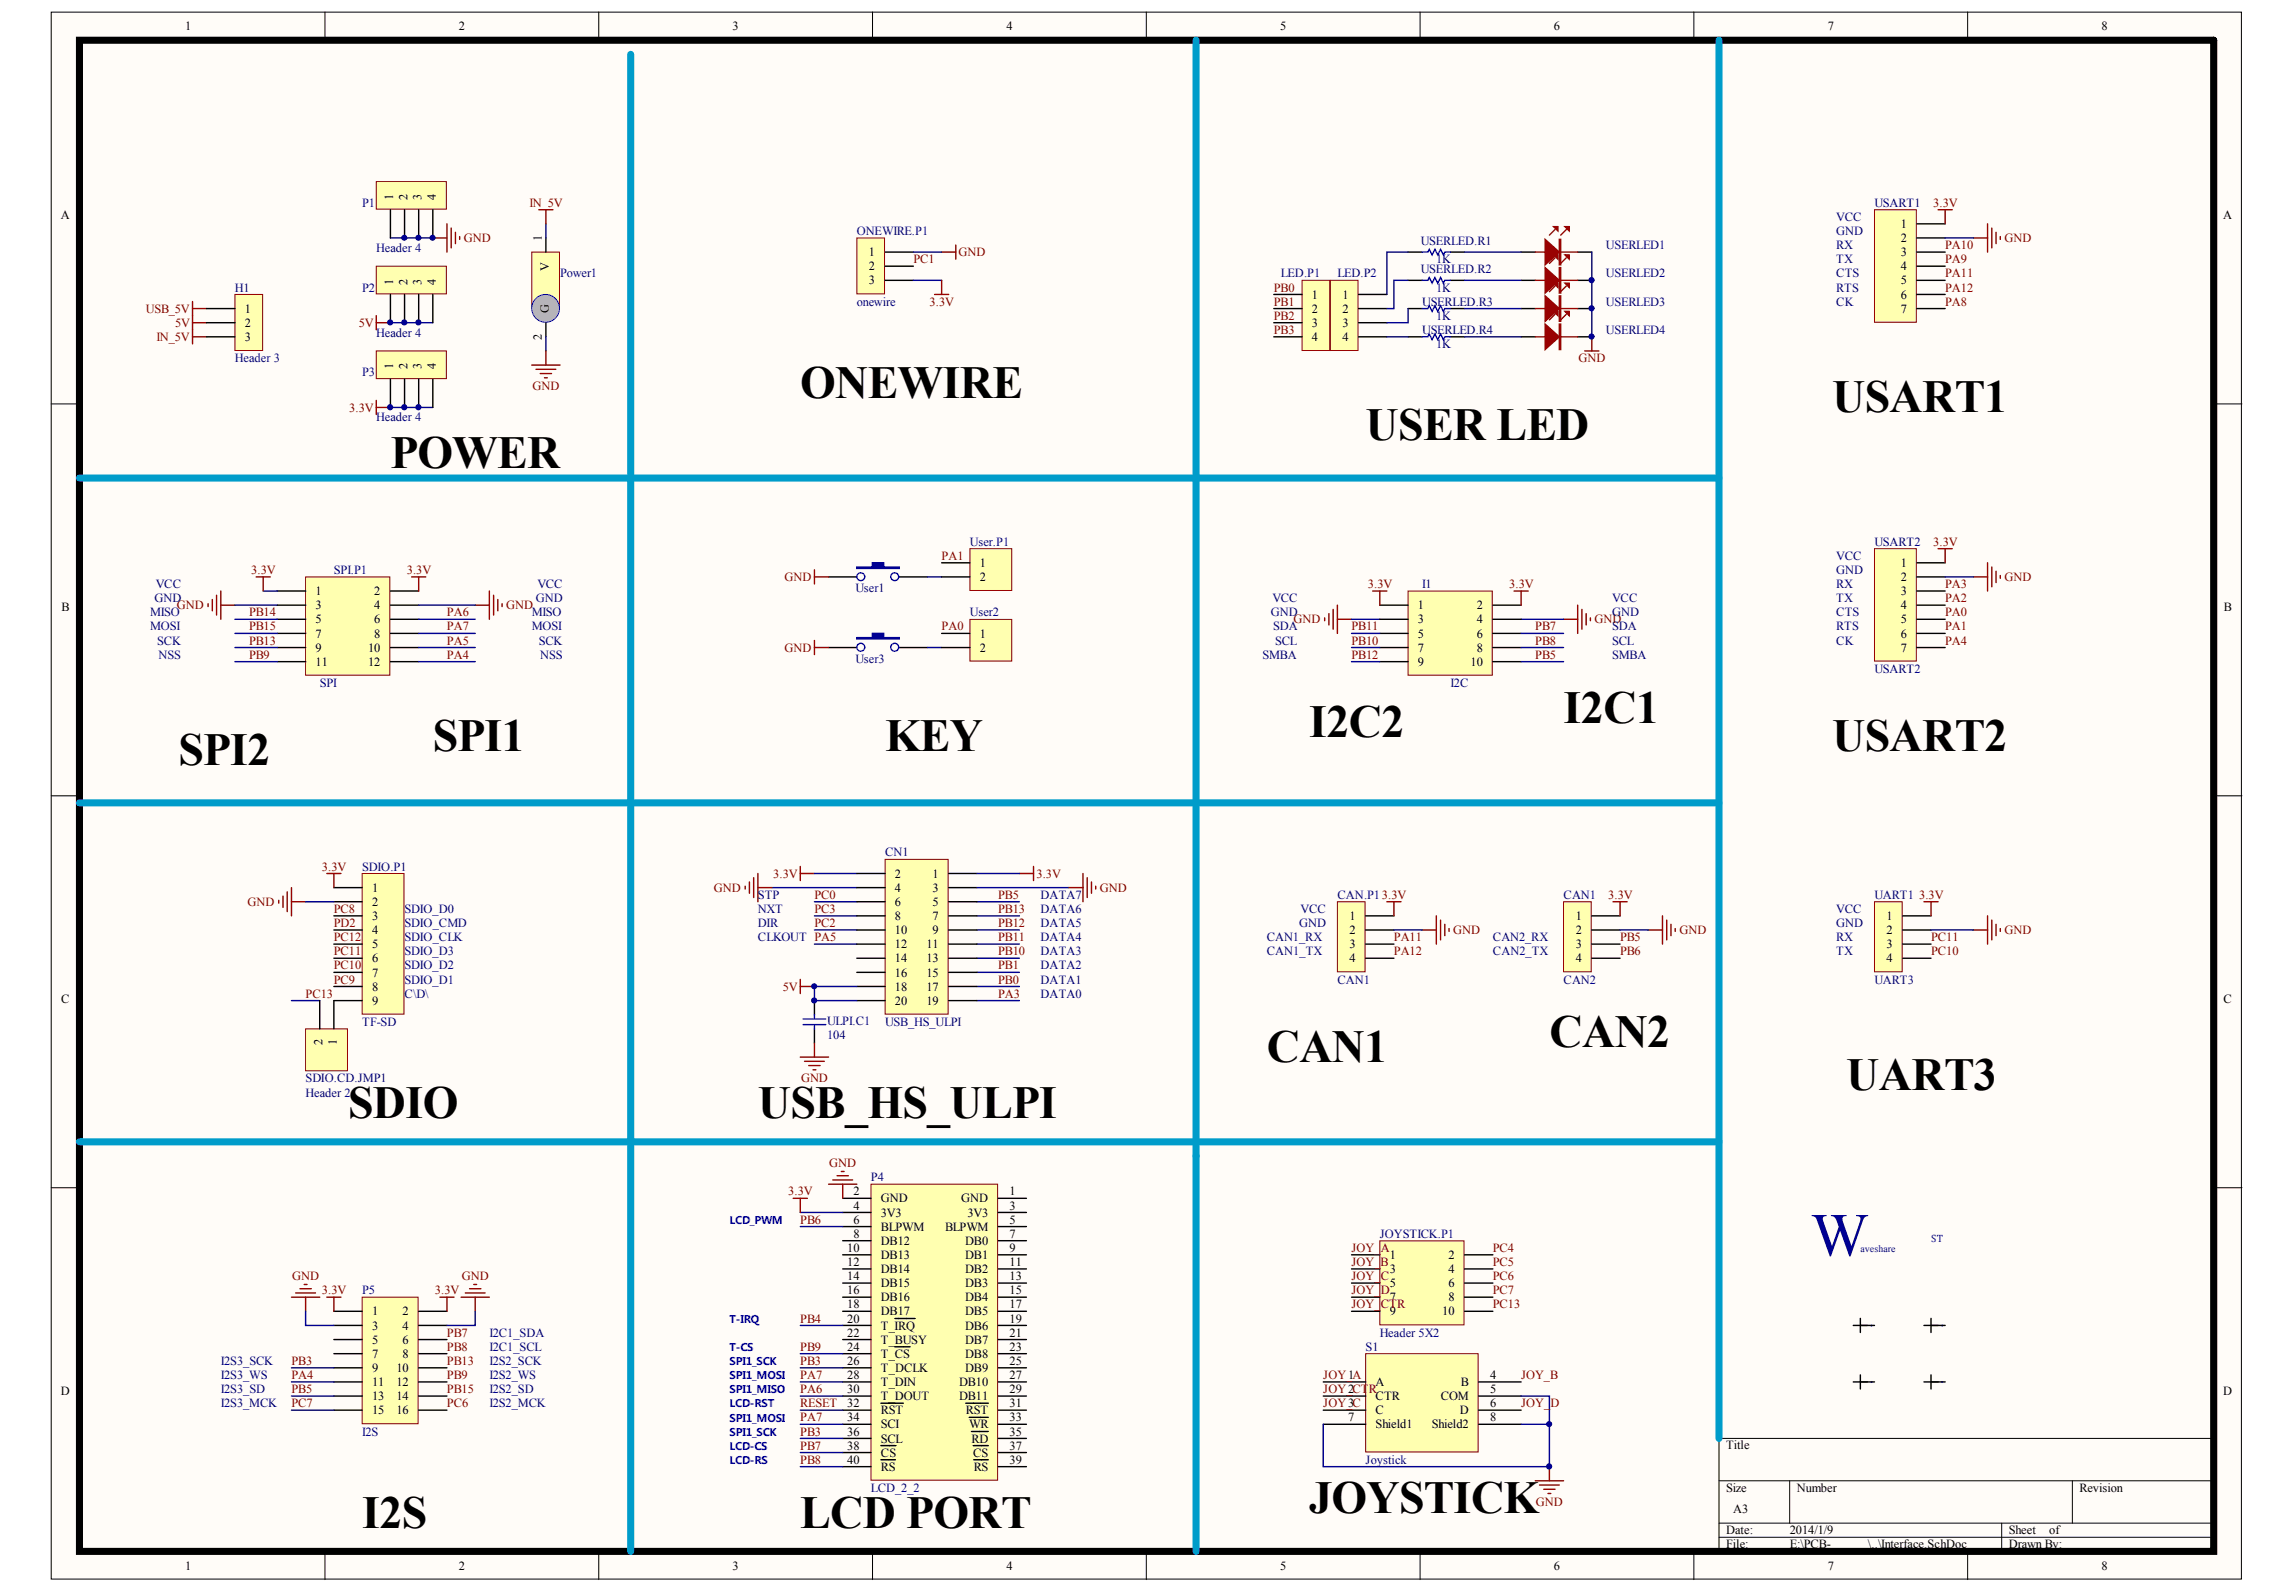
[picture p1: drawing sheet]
<svg xmlns="http://www.w3.org/2000/svg" width="288mm" height="200mm" viewBox="0 0 288 200" stroke-linecap="round" stroke-linejoin="round" font-family="sans-serif">
<defs><g id="words">
<text font-size="7.7" fill="#000080" x="227" y="157.4">W</text>
<g font-size="5.8">
<text x="100.3" y="49.9">ONEWIRE</text>
<text x="229.7" y="51.7">USART1</text>
<text x="48.9" y="58.7">POWER</text>
<text x="171.2" y="55.2">USER LED</text>
<text x="22.4" y="95.9">SPI2</text>
<text x="54.3" y="94.2">SPI1</text>
<text x="111" y="94.2">KEY</text>
<text x="164.1" y="92.4">I2C2</text>
<text x="196" y="90.6">I2C1</text>
<text x="229.7" y="94.2">USART2</text>
<text x="194.3" y="131.4">CAN2</text>
<text x="158.8" y="133.1">CAN1</text>
<text x="231.5" y="136.7">UART3</text>
<text x="43.6" y="140.2">SDIO</text>
<text x="95" y="140.2">USB_HS_ULPI</text>
<text x="45.4" y="191.6">I2S</text>
<text x="100.3" y="191.6">LCD PORT</text>
<text x="164.1" y="189.8">JOYSTICK</text>
</g>
<g font-size="1.6">
<text x="23.2" y="3.8">1</text>
<text x="57.5" y="3.8">2</text>
<text x="91.9" y="3.8">3</text>
<text x="126.2" y="3.8">4</text>
<text x="160.5" y="3.8">5</text>
<text x="194.8" y="3.8">6</text>
<text x="229.2" y="3.8">7</text>
<text x="263.5" y="3.8">8</text>
<text x="7.6" y="27.5">A</text>
<text x="238.3" y="28.6">1</text>
<text x="278.8" y="27.5">A</text>
<text x="109" y="32.1">1</text>
<text x="109" y="33.9">2</text>
<text x="109" y="35.7">3</text>
<text x="238.3" y="30.4">2</text>
<text x="238.3" y="32.1">3</text>
<text x="238.3" y="33.9">4</text>
<text x="238.3" y="35.7">5</text>
<text x="30.7" y="39.2">1</text>
<text x="30.7" y="41">2</text>
<text x="164.5" y="37.4">1</text>
<text x="164.5" y="39.2">2</text>
<text x="164.5" y="41">3</text>
<text x="168.3" y="37.4">1</text>
<text x="168.3" y="39.2">2</text>
<text x="168.3" y="41">3</text>
<text x="238.3" y="37.4">6</text>
<text x="238.3" y="39.2">7</text>
<text x="30.7" y="42.8">3</text>
<text x="164.5" y="42.8">4</text>
<text x="168.3" y="42.8">4</text>
<text x="122.8" y="71.1">1</text>
<text x="238.3" y="71.1">1</text>
<text x="7.7" y="76.6">B</text>
<text x="39.6" y="74.6">1</text>
<text x="39.6" y="76.4">3</text>
<text x="46.9" y="74.6">2</text>
<text x="46.9" y="76.4">4</text>
<text x="122.8" y="72.9">2</text>
<text x="177.8" y="76.4">1</text>
<text x="185.2" y="76.4">2</text>
<text x="238.3" y="72.9">2</text>
<text x="238.3" y="74.6">3</text>
<text x="238.3" y="76.4">4</text>
<text x="278.8" y="76.6">B</text>
<text x="39.6" y="78.2">5</text>
<text x="39.6" y="80">7</text>
<text x="39.6" y="81.7">9</text>
<text x="39.6" y="83.5">11</text>
<text x="46.1" y="81.7">10</text>
<text x="46.1" y="83.5">12</text>
<text x="46.9" y="78.2">6</text>
<text x="46.9" y="80">8</text>
<text x="122.8" y="80">1</text>
<text x="122.8" y="81.7">2</text>
<text x="177.8" y="78.2">3</text>
<text x="177.8" y="80">5</text>
<text x="177.8" y="81.7">7</text>
<text x="177.8" y="83.5">9</text>
<text x="184.4" y="83.5">10</text>
<text x="185.2" y="78.2">4</text>
<text x="185.2" y="80">6</text>
<text x="185.2" y="81.7">8</text>
<text x="238.3" y="78.2">5</text>
<text x="238.3" y="80">6</text>
<text x="238.3" y="81.7">7</text>
<text x="46.6" y="111.8">1</text>
<text x="46.6" y="113.6">2</text>
<text x="112.2" y="110.1">2</text>
<text x="112.2" y="111.8">4</text>
<text x="112.2" y="113.6">6</text>
<text x="116.9" y="110.1">1</text>
<text x="116.9" y="111.8">3</text>
<text x="116.9" y="113.6">5</text>
<text x="46.6" y="115.4">3</text>
<text x="46.6" y="117.1">4</text>
<text x="46.6" y="118.9">5</text>
<text x="112.2" y="115.4">8</text>
<text x="112.2" y="117.1">10</text>
<text x="112.2" y="118.9">12</text>
<text x="116.1" y="118.9">11</text>
<text x="116.9" y="115.4">7</text>
<text x="116.9" y="117.1">9</text>
<text x="169.2" y="115.4">1</text>
<text x="169.2" y="117.1">2</text>
<text x="169.2" y="118.9">3</text>
<text x="197.6" y="115.4">1</text>
<text x="197.6" y="117.1">2</text>
<text x="197.6" y="118.9">3</text>
<text x="236.5" y="115.4">1</text>
<text x="236.5" y="117.1">2</text>
<text x="236.5" y="118.9">3</text>
<text x="7.7" y="125.8">C</text>
<text x="46.6" y="120.7">6</text>
<text x="46.6" y="122.5">7</text>
<text x="46.6" y="124.2">8</text>
<text x="112.2" y="120.7">14</text>
<text x="112.2" y="122.5">16</text>
<text x="112.2" y="124.2">18</text>
<text x="116.1" y="120.7">13</text>
<text x="116.1" y="122.5">15</text>
<text x="116.1" y="124.2">17</text>
<text x="169.2" y="120.7">4</text>
<text x="197.6" y="120.7">4</text>
<text x="236.5" y="120.7">4</text>
<text x="278.8" y="125.8">C</text>
<text x="46.6" y="126">9</text>
<text x="112.2" y="126">20</text>
<text x="116.1" y="126">19</text>
<text x="107" y="149.9">2</text>
<text x="126.6" y="149.9">1</text>
<text x="107" y="151.7">4</text>
<text x="107" y="153.5">6</text>
<text x="107" y="155.2">8</text>
<text x="110.4" y="150.8">GND</text>
<text x="110.4" y="152.6">3V3</text>
<text x="110.4" y="154.3">BLPWM</text>
<text x="118.5" y="154.3">BLPWM</text>
<text x="120.5" y="150.8">GND</text>
<text x="121.3" y="152.6">3V3</text>
<text x="126.6" y="151.7">3</text>
<text x="126.6" y="153.5">5</text>
<text x="126.6" y="155.2">7</text>
<text x="106.2" y="157">10</text>
<text x="106.2" y="158.8">12</text>
<text x="106.2" y="160.5">14</text>
<text x="110.4" y="156.1">DB12</text>
<text x="110.4" y="157.9">DB13</text>
<text x="110.4" y="159.7">DB14</text>
<text x="110.4" y="161.4">DB15</text>
<text x="121" y="156.1">DB0</text>
<text x="121" y="157.9">DB1</text>
<text x="121" y="159.7">DB2</text>
<text x="121" y="161.4">DB3</text>
<text x="126.6" y="157">9</text>
<text x="126.6" y="158.8">11</text>
<text x="126.6" y="160.5">13</text>
<text x="174.2" y="157.9">1</text>
<text x="174.2" y="159.7">3</text>
<text x="174.2" y="161.4">5</text>
<text x="181.6" y="157.9">2</text>
<text x="181.6" y="159.7">4</text>
<text x="181.6" y="161.4">6</text>
<text x="46.6" y="165">1</text>
<text x="46.6" y="166.7">3</text>
<text x="50.5" y="165">2</text>
<text x="50.5" y="166.7">4</text>
<text x="106.2" y="162.3">16</text>
<text x="106.2" y="164.1">18</text>
<text x="106.2" y="165.9">20</text>
<text x="106.2" y="167.6">22</text>
<text x="110.4" y="163.2">DB16</text>
<text x="110.4" y="165">DB17</text>
<text x="110.4" y="166.7">T_IRQ</text>
<text x="121" y="163.2">DB4</text>
<text x="121" y="165">DB5</text>
<text x="121" y="166.7">DB6</text>
<text x="126.6" y="162.3">15</text>
<text x="126.6" y="164.1">17</text>
<text x="126.6" y="165.9">19</text>
<text x="126.6" y="167.6">21</text>
<text x="174.2" y="163.2">7</text>
<text x="174.2" y="165">9</text>
<text x="180.8" y="165">10</text>
<text x="181.6" y="163.2">8</text>
<text x="46.6" y="168.5">5</text>
<text x="46.6" y="170.3">7</text>
<text x="46.6" y="172.1">9</text>
<text x="46.6" y="173.8">11</text>
<text x="49.7" y="172.1">10</text>
<text x="49.7" y="173.8">12</text>
<text x="50.5" y="168.5">6</text>
<text x="50.5" y="170.3">8</text>
<text x="106.2" y="169.4">24</text>
<text x="106.2" y="171.2">26</text>
<text x="106.2" y="172.9">28</text>
<text x="110.4" y="168.5">T_BUSY</text>
<text x="110.4" y="170.3">T_CS</text>
<text x="110.4" y="172.1">T_DCLK</text>
<text x="110.4" y="173.8">T_DIN</text>
<text x="120.2" y="173.8">DB10</text>
<text x="121" y="168.5">DB7</text>
<text x="121" y="170.3">DB8</text>
<text x="121" y="172.1">DB9</text>
<text x="126.6" y="169.4">23</text>
<text x="126.6" y="171.2">25</text>
<text x="126.6" y="172.9">27</text>
<text x="169" y="172.9">1</text>
<text x="172.5" y="173.8">A</text>
<text x="183.2" y="173.8">B</text>
<text x="186.8" y="172.9">4</text>
<text x="7.6" y="174.9">D</text>
<text x="46.6" y="175.6">13</text>
<text x="46.6" y="177.4">15</text>
<text x="49.7" y="175.6">14</text>
<text x="49.7" y="177.4">16</text>
<text x="106.2" y="174.7">30</text>
<text x="106.2" y="176.5">32</text>
<text x="106.2" y="178.3">34</text>
<text x="110.4" y="175.6">T_DOUT</text>
<text x="110.4" y="177.4">RST</text>
<text x="110.4" y="179.1">SCI</text>
<text x="120.2" y="175.6">DB11</text>
<text x="121.1" y="177.4">RST</text>
<text x="121.5" y="179.1">WR</text>
<text x="126.6" y="174.7">29</text>
<text x="126.6" y="176.5">31</text>
<text x="126.6" y="178.3">33</text>
<text x="169" y="174.7">2</text>
<text x="169" y="176.5">3</text>
<text x="169" y="178.3">7</text>
<text x="172.5" y="175.6">CTR</text>
<text x="172.5" y="177.4">C</text>
<text x="172.5" y="179.1">Shield1</text>
<text x="179.5" y="179.1">Shield2</text>
<text x="180.6" y="175.6">COM</text>
<text x="183" y="177.4">D</text>
<text x="186.8" y="174.7">5</text>
<text x="186.8" y="176.5">6</text>
<text x="186.8" y="178.3">8</text>
<text x="278.8" y="174.9">D</text>
<text x="106.2" y="180">36</text>
<text x="106.2" y="181.8">38</text>
<text x="106.2" y="183.6">40</text>
<text x="110.4" y="180.9">SCL</text>
<text x="110.4" y="182.7">CS</text>
<text x="110.4" y="184.5">RS</text>
<text x="121.8" y="180.9">RD</text>
<text x="122" y="182.7">CS</text>
<text x="122.1" y="184.5">RS</text>
<text x="126.6" y="180">35</text>
<text x="126.6" y="181.8">37</text>
<text x="126.6" y="183.6">39</text>
<text x="216.4" y="181.8">Title</text>
<text x="216.4" y="187.1">Size</text>
<text x="217.3" y="189.7">A3</text>
<text x="225.3" y="187.1">Number</text>
<text x="260.7" y="187.1">Revision</text>
<text x="23.2" y="196.8">1</text>
<text x="57.5" y="196.8">2</text>
<text x="91.9" y="196.8">3</text>
<text x="126.2" y="196.8">4</text>
<text x="160.5" y="196.8">5</text>
<text x="194.8" y="196.8">6</text>
<text x="216.4" y="192.4">Date:</text>
<text x="216.4" y="194.2">File:</text>
<text x="224.4" y="192.4">2014/1/9</text>
<text x="224.4" y="194.2">E:\PCB-</text>
<text x="229.2" y="196.8">7</text>
<text x="234.2" y="194.2">\..\Interface.SchDoc</text>
<text x="251.9" y="192.4">Sheet</text>
<text x="251.9" y="194.2">Drawn By:</text>
<text x="256.9" y="192.4">of</text>
<text x="263.5" y="196.8">8</text>
</g>
<g font-size="1.6" fill="#000080">
<text x="45.4" y="25.9">P1</text>
<text x="107.4" y="29.5">ONEWIRE.P1</text>
<text x="230.2" y="27.7">VCC</text>
<text x="230.2" y="29.5">GND</text>
<text x="235" y="25.9">USART1</text>
<text x="47.2" y="31.6">Header 4</text>
<text x="70.2" y="34.8">Power1</text>
<text x="160.6" y="34.8">LED.P1</text>
<text x="167.7" y="34.8">LED.P2</text>
<text x="178.1" y="34.3">USERLED.R2</text>
<text x="178.1" y="30.7">USERLED.R1</text>
<text x="180.1" y="33">1K</text>
<text x="201.3" y="34.8">USERLED2</text>
<text x="201.3" y="31.2">USERLED1</text>
<text x="230.2" y="31.2">RX</text>
<text x="230.2" y="33">TX</text>
<text x="230.2" y="34.8">CTS</text>
<text x="29.5" y="36.6">H1</text>
<text x="45.4" y="36.6">P2</text>
<text x="107.4" y="38.3">onewire</text>
<text x="178.3" y="41.9">USERLED.R4</text>
<text x="178.3" y="38.3">USERLED.R3</text>
<text x="180.1" y="40.1">1K</text>
<text x="180.1" y="36.6">1K</text>
<text x="201.3" y="38.3">USERLED3</text>
<text x="201.3" y="41.9">USERLED4</text>
<text x="230.2" y="36.6">RTS</text>
<text x="230.2" y="38.3">CK</text>
<text x="29.5" y="45.4">Header 3</text>
<text x="45.4" y="47.2">P3</text>
<text x="47.2" y="42.2">Header 4</text>
<text x="180.1" y="43.6">1K</text>
<text x="47.2" y="52.9">Header 4</text>
<text x="41.9" y="72">SPI.P1</text>
<text x="121.6" y="68.4">User.P1</text>
<text x="230.2" y="70.2">VCC</text>
<text x="230.2" y="72">GND</text>
<text x="235" y="68.4">USART2</text>
<text x="18.8" y="77.3">MISO</text>
<text x="19.4" y="75.5">GND</text>
<text x="19.5" y="73.8">VCC</text>
<text x="66.7" y="77.3">MISO</text>
<text x="67.2" y="75.5">GND</text>
<text x="67.4" y="73.8">VCC</text>
<text x="107.3" y="74.3">User1</text>
<text x="121.6" y="77.3">User2</text>
<text x="159.4" y="77.3">GND</text>
<text x="159.5" y="75.5">VCC</text>
<text x="178.3" y="73.8">I1</text>
<text x="202.1" y="75.5">VCC</text>
<text x="202.1" y="77.3">GND</text>
<text x="230.2" y="73.8">RX</text>
<text x="230.2" y="75.5">TX</text>
<text x="230.2" y="77.3">CTS</text>
<text x="18.8" y="79.1">MOSI</text>
<text x="19.7" y="80.8">SCK</text>
<text x="19.9" y="82.6">NSS</text>
<text x="66.7" y="79.1">MOSI</text>
<text x="67.6" y="80.8">SCK</text>
<text x="67.7" y="82.6">NSS</text>
<text x="107.3" y="83.1">User3</text>
<text x="158.3" y="82.6">SMBA</text>
<text x="159.6" y="79.1">SDA</text>
<text x="159.9" y="80.8">SCL</text>
<text x="202.1" y="79.1">SDA</text>
<text x="202.1" y="80.8">SCL</text>
<text x="202.1" y="82.6">SMBA</text>
<text x="230.2" y="79.1">RTS</text>
<text x="230.2" y="80.8">CK</text>
<text x="40.1" y="86.2">SPI</text>
<text x="181.9" y="86.2">I2C</text>
<text x="235" y="84.4">USART2</text>
<text x="111" y="107.4">CN1</text>
<text x="45.4" y="109.2">SDIO.P1</text>
<text x="95" y="112.7">STP</text>
<text x="130.5" y="112.7">DATA7</text>
<text x="167.7" y="112.7">CAN.P13.3V</text>
<text x="196" y="112.7">CAN1</text>
<text x="235" y="112.7">UART1</text>
<text x="50.7" y="114.5">SDIO_D0</text>
<text x="50.7" y="118">SDIO_CLK</text>
<text x="50.7" y="116.3">SDIO_CMD</text>
<text x="50.7" y="119.8">SDIO_D3</text>
<text x="95" y="118">CLKOUT PA5</text>
<text x="95" y="116.3">DIR</text>
<text x="95" y="114.5">NXT</text>
<text x="130.5" y="114.5">DATA6</text>
<text x="130.5" y="116.3">DATA5</text>
<text x="130.5" y="118">DATA4</text>
<text x="130.5" y="119.8">DATA3</text>
<text x="158.8" y="119.8">CAN1_TX</text>
<text x="158.8" y="118">CAN1_RX</text>
<text x="162.9" y="116.3">GND</text>
<text x="163.1" y="114.5">VCC</text>
<text x="187.2" y="119.8">CAN2_TX</text>
<text x="187.2" y="118">CAN2_RX</text>
<text x="230.2" y="114.5">VCC</text>
<text x="230.2" y="116.3">GND</text>
<text x="230.2" y="118">RX</text>
<text x="230.2" y="119.8">TX</text>
<text x="50.7" y="125.1">C\D\</text>
<text x="50.7" y="123.3">SDIO_D1</text>
<text x="50.7" y="121.6">SDIO_D2</text>
<text x="130.5" y="121.6">DATA2</text>
<text x="130.5" y="123.3">DATA1</text>
<text x="130.5" y="125.1">DATA0</text>
<text x="167.7" y="123.3">CAN1</text>
<text x="196" y="123.3">CAN2</text>
<text x="235" y="123.3">UART3</text>
<text x="45.4" y="128.7">TF-SD</text>
<text x="103.7" y="130.3">104</text>
<text x="103.7" y="128.5">ULPI.C1</text>
<text x="111" y="128.7">USB_HS_ULPI</text>
<text x="38.3" y="135.7">SDIO.CD.JMP1</text>
<text x="38.3" y="137.5">Header 2</text>
<text x="109.2" y="148.1">P4</text>
<text x="173" y="155.2">JOYSTICK.P1</text>
<text x="45.4" y="162.3">P5</text>
<text x="61.4" y="167.6">I2C1_SDA</text>
<text x="173" y="167.6">Header 5X2</text>
<text x="27.7" y="171.2">I2S3_SCK</text>
<text x="27.7" y="172.9">I2S3_WS</text>
<text x="61.4" y="169.4">I2C1_SCL</text>
<text x="61.4" y="172.9">I2S2_WS</text>
<text x="61.4" y="171.2">I2S2_SCK</text>
<text x="171.2" y="169.4">S1</text>
<text x="27.7" y="176.5">I2S3_MCK</text>
<text x="27.7" y="174.7">I2S3_SD</text>
<text x="61.4" y="176.5">I2S2_MCK</text>
<text x="61.4" y="174.7">I2S2_SD</text>
<text x="45.4" y="180">I2S</text>
<text x="171.2" y="183.6">Joystick</text>
<text x="109.2" y="187.1">LCD_2_2</text>
</g>
<g font-size="1.6" fill="#800000">
<text x="66.4" y="25.9">IN_5V</text>
<text x="242.4" y="25.9">3.3V</text>
<text x="58.2" y="30.4">GND</text>
<text x="114.5" y="33">PC1</text>
<text x="120.2" y="32.1">GND</text>
<text x="243.9" y="33">PA9</text>
<text x="243.9" y="31.2">PA10</text>
<text x="243.9" y="34.8">PA11</text>
<text x="251.3" y="30.4">GND</text>
<text x="18.3" y="39.2">USB_5V</text>
<text x="22" y="41">5V</text>
<text x="45" y="41">5V</text>
<text x="116.6" y="38.3">3.3V</text>
<text x="159.7" y="36.6">PB0</text>
<text x="159.7" y="38.3">PB1</text>
<text x="159.7" y="40.1">PB2</text>
<text x="159.7" y="41.9">PB3</text>
<text x="243.9" y="38.3">PA8</text>
<text x="243.9" y="36.6">PA12</text>
<text x="19.6" y="42.8">IN_5V</text>
<text x="197.9" y="45.4">GND</text>
<text x="43.8" y="51.6">3.3V</text>
<text x="66.8" y="48.9">GND</text>
<text x="31.5" y="72">3.3V</text>
<text x="51" y="72">3.3V</text>
<text x="118.1" y="70.2">PA1</text>
<text x="242.4" y="68.4">3.3V</text>
<text x="22.2" y="76.4">GND</text>
<text x="31.2" y="77.3">PB14</text>
<text x="56" y="77.3">PA6</text>
<text x="63.5" y="76.4">GND</text>
<text x="98.4" y="72.9">GND</text>
<text x="171.5" y="73.8">3.3V</text>
<text x="189.2" y="73.8">3.3V</text>
<text x="243.9" y="73.8">PA3</text>
<text x="243.9" y="75.5">PA2</text>
<text x="243.9" y="77.3">PA0</text>
<text x="251.3" y="72.9">GND</text>
<text x="31.2" y="82.6">PB9</text>
<text x="31.2" y="79.1">PB15</text>
<text x="31.2" y="80.8">PB13</text>
<text x="56" y="80.8">PA5</text>
<text x="56" y="79.1">PA7</text>
<text x="56" y="82.6">PA4</text>
<text x="98.4" y="81.7">GND</text>
<text x="118.1" y="79.1">PA0</text>
<text x="162.2" y="78.2">GND</text>
<text x="169.5" y="79.1">PB11</text>
<text x="169.5" y="80.8">PB10</text>
<text x="169.5" y="82.6">PB12</text>
<text x="192.5" y="82.6">PB5</text>
<text x="192.5" y="80.8">PB8</text>
<text x="192.5" y="79.1">PB7</text>
<text x="199.9" y="78.2">GND</text>
<text x="243.9" y="80.8">PA4</text>
<text x="243.9" y="79.1">PA1</text>
<text x="31" y="113.6">GND</text>
<text x="40.4" y="109.2">3.3V</text>
<text x="89.5" y="111.8">GND</text>
<text x="97" y="110.1">3.3V</text>
<text x="102.1" y="112.7">PC0</text>
<text x="125.1" y="112.7">PB5</text>
<text x="129.9" y="110.1">3.3V</text>
<text x="137.9" y="111.8">GND</text>
<text x="201.6" y="112.7">3.3V</text>
<text x="240.6" y="112.7">3.3V</text>
<text x="41.9" y="114.5">PC8</text>
<text x="41.9" y="119.8">PC11</text>
<text x="41.9" y="118">PC12</text>
<text x="41.9" y="116.3">PD2</text>
<text x="102.1" y="114.5">PC3</text>
<text x="102.1" y="116.3">PC2</text>
<text x="125.1" y="114.5">PB13</text>
<text x="125.1" y="116.3">PB12</text>
<text x="125.1" y="118">PB11</text>
<text x="125.1" y="119.8">PB10</text>
<text x="174.8" y="118">PA11</text>
<text x="174.8" y="119.8">PA12</text>
<text x="182.2" y="117.1">GND</text>
<text x="203.1" y="118">PB5</text>
<text x="203.1" y="119.8">PB6</text>
<text x="210.6" y="117.1">GND</text>
<text x="242.1" y="118">PC11</text>
<text x="242.1" y="119.8">PC10</text>
<text x="251.3" y="117.1">GND</text>
<text x="38.3" y="125.1">PC13</text>
<text x="41.9" y="123.3">PC9</text>
<text x="41.9" y="121.6">PC10</text>
<text x="98.2" y="124.2">5V</text>
<text x="125.1" y="121.6">PB1</text>
<text x="125.1" y="123.3">PB0</text>
<text x="125.1" y="125.1">PA3</text>
<text x="100.4" y="135.7">GND</text>
<text x="98.8" y="149.9">3.3V</text>
<text x="104" y="146.4">GND</text>
<text x="100.3" y="153.5">PB6</text>
<text x="36.6" y="160.5">GND</text>
<text x="57.9" y="160.5">GND</text>
<text x="169.5" y="157">JOY_A</text>
<text x="169.5" y="158.8">JOY_B</text>
<text x="169.5" y="160.5">JOY_C</text>
<text x="187.2" y="157">PC4</text>
<text x="187.2" y="158.8">PC5</text>
<text x="187.2" y="160.5">PC6</text>
<text x="40.4" y="162.3">3.3V</text>
<text x="54.5" y="162.3">3.3V</text>
<text x="56" y="167.6">PB7</text>
<text x="100.3" y="165.9">PB4</text>
<text x="169.5" y="162.3">JOY_D</text>
<text x="169.5" y="164.1">JOY_CTR</text>
<text x="187.2" y="162.3">PC7</text>
<text x="187.2" y="164.1">PC13</text>
<text x="36.5" y="171.2">PB3</text>
<text x="36.5" y="172.9">PA4</text>
<text x="56" y="169.4">PB8</text>
<text x="56" y="171.2">PB13</text>
<text x="56" y="172.9">PB9</text>
<text x="100.3" y="171.2">PB3</text>
<text x="100.3" y="172.9">PA7</text>
<text x="100.3" y="169.4">PB9</text>
<text x="165.9" y="172.9">JOY_A</text>
<text x="190.7" y="172.9">JOY_B</text>
<text x="36.5" y="176.5">PC7</text>
<text x="36.5" y="174.7">PB5</text>
<text x="56" y="176.5">PC6</text>
<text x="56" y="174.7">PB15</text>
<text x="100.3" y="174.7">PA6</text>
<text x="100.3" y="178.3">PA7</text>
<text x="100.3" y="176.5">RESET</text>
<text x="165.9" y="176.5">JOY_C</text>
<text x="165.9" y="174.7">JOY_CT</text>
<text x="171.6" y="174.7">R</text>
<text x="190.7" y="176.5">JOY_D</text>
<text x="100.3" y="181.8">PB7</text>
<text x="100.3" y="183.6">PB8</text>
<text x="100.3" y="180">PB3</text>
<text x="192.6" y="188.9">GND</text>
</g>
<g font-size="1.5">
<text x="49.3" y="25.1" transform="rotate(-90 49.3 25.1)">1</text>
<text x="51.1" y="25.1" transform="rotate(-90 51.1 25.1)">2</text>
<text x="52.9" y="25.1" transform="rotate(-90 52.9 25.1)">3</text>
<text x="54.6" y="25.1" transform="rotate(-90 54.6 25.1)">4</text>
<text x="49.3" y="35.7" transform="rotate(-90 49.3 35.7)">1</text>
<text x="51.1" y="35.7" transform="rotate(-90 51.1 35.7)">2</text>
<text x="52.9" y="35.7" transform="rotate(-90 52.9 35.7)">3</text>
<text x="54.6" y="35.7" transform="rotate(-90 54.6 35.7)">4</text>
<text x="67.9" y="30.2" transform="rotate(-90 67.9 30.2)">1</text>
<text x="68.8" y="34" transform="rotate(-90 68.8 34)">V</text>
<text x="68.8" y="39.2" transform="rotate(-90 68.8 39.2)">G</text>
<text x="49.3" y="46.3" transform="rotate(-90 49.3 46.3)">1</text>
<text x="51.1" y="46.3" transform="rotate(-90 51.1 46.3)">2</text>
<text x="52.9" y="46.3" transform="rotate(-90 52.9 46.3)">3</text>
<text x="54.6" y="46.3" transform="rotate(-90 54.6 46.3)">4</text>
<text x="67.9" y="42.7" transform="rotate(-90 67.9 42.7)">2</text>
<text x="40.5" y="131" transform="rotate(-90 40.5 131)">2</text>
<text x="42.2" y="131" transform="rotate(-90 42.2 131)">1</text>
</g>
<g font-size="1.3" fill="#00f">
<text x="91.5" y="153.5">LCD_PWM</text>
<text x="91.5" y="165.9">T-IRQ</text>
<text x="91.5" y="171.2">SPI1_SCK</text>
<text x="91.5" y="173">SPI1_MOSI</text>
<text x="91.5" y="169.4">T-CS</text>
<text x="91.5" y="174.7">SPI1_MISO</text>
<text x="91.5" y="178.3">SPI1_MOSI</text>
<text x="91.5" y="176.5">LCD-RST</text>
<text x="91.5" y="181.8">LCD-CS</text>
<text x="91.5" y="183.6">LCD-RS</text>
<text x="91.5" y="180">SPI1_SCK</text>
</g>
<text font-size="1.3" fill="#000080" x="242.1" y="155.8">ST</text>
<text font-size="1.2" fill="#000080" x="233.2" y="157.1">aveshare</text>
</g></defs>
<g fill="#fffcf8" stroke="#000" stroke-width=".13">
<path d="M6.4 1.5h274.6v196.5h-274.6z"/>
<path d="M10 5.1h267.5v189.4h-267.5z"/>
</g>
<g fill="none" stroke="#000" stroke-width=".13">
<path d="M40.7 1.5v3.5M75.1 1.5v3.5M109.4 1.5v3.5M143.7 1.5v3.5M178 1.5v3.5M212.4 1.5v3.5M246.7 1.5v3.5M6.4 50.7h3.6M277.5 50.7h3.6M6.4 99.8h3.6M277.5 99.8h3.6M6.4 149h3.6"/>
<path d="M277.5 149h3.6M40.7 194.6v3.5M75.1 194.6v3.5M109.4 194.6v3.5M143.7 194.6v3.5M178 194.6v3.5M212.4 194.6v3.5M215.5 185.7h62M215.5 191h62M215.5 192.8h62M224.4 185.7v5.3M246.7 194.6v3.5"/>
<path d="M251 191v3.6M259.8 185.7v5.3M277.5 180.4h-62v14.2"/>
</g>
<path d="M235 68.8h5.3v14.1h-5.3z" fill="#ffffb0" stroke="#800000" stroke-width=".13"/>
<path d="M240.3 70.6h3.6M240.3 72.3h3.6M240.3 74.1h3.6M240.3 75.9h3.6M240.3 77.7h3.6M240.3 79.4h3.6M240.3 81.2h3.6" fill="none" stroke="#000" stroke-width=".18"/>
<path d="M34.9 112.9v.4M35.5 112.4v1.4M36 111.8v2.5M36.5 111.3v3.6M36.5 113.1h1.8" fill="none" stroke="#800000" stroke-width=".18"/>
<path d="M45.4 109.5h5.3v17.7h-5.3z" fill="#ffffb0" stroke="#800000" stroke-width=".13"/>
<path d="M41.9 111.3h3.5M41.9 113.1h3.5M41.9 114.9h3.5M41.9 116.6h3.5M41.9 118.4h3.5M41.9 120.2h3.5M41.9 121.9h3.5M41.9 123.7h3.5M41.9 125.5h3.5" fill="none" stroke="#000" stroke-width=".18"/>
<path d="M169.5 77.7h3.5M190.7 77.7h5.3M243.9 72.3h3.5M38.3 113.1h3.6" fill="none" stroke="#000080" stroke-width=".18"/>
<g fill="none" stroke="#800000" stroke-width=".18">
<path d="M166.1 77.5v.3M166.6 77v1.4M167.1 76.4v2.5M167.7 75.9v3.5M167.7 77.7h1.8M196 77.7h1.8M197.8 75.9v3.5M198.3 76.4v2.5M198.9 77v1.4M199.4 77.5v.3M247.4 72.3h1.8M249.2 70.6v3.5"/>
<path d="M249.7 71.1v2.5M250.3 71.6v1.5M250.8 72.2v.3"/>
</g>
<path d="M176.5 74.1h10.6v10.6h-10.6z" fill="#ffffb0" stroke="#800000" stroke-width=".13"/>
<path d="M173 75.9h3.5M173 77.7h3.5M173 79.4h3.5M187.2 75.9h3.5M187.2 77.7h3.5M187.2 79.4h3.5M173 81.2h3.5M173 83h3.5M187.2 81.2h3.5M187.2 83h3.5" fill="none" stroke="#000" stroke-width=".18"/>
<path d="M26.1 75.7v.4M26.6 75.2v1.4M27.2 74.7v2.4M27.7 74.1v3.6M27.7 75.9h1.8M59.6 75.9h1.8M61.4 74.1v3.6M61.9 74.7v2.4M62.4 75.2v1.4M62.9 75.7v.4" fill="none" stroke="#800000" stroke-width=".18"/>
<path d="M29.5 75.9h5.3" fill="none" stroke="#000080" stroke-width=".18"/>
<path d="M38.3 72.3h10.6v12.4h-10.6z" fill="#ffffb0" stroke="#800000" stroke-width=".13"/>
<path d="M34.8 74.1h3.5M34.8 75.9h3.5M34.8 77.7h3.5M34.8 79.4h3.5M48.9 74.1h3.6M48.9 75.9h3.6M48.9 77.7h3.6M48.9 79.4h3.6M34.8 81.2h3.5M34.8 83h3.5M48.9 81.2h3.6M48.9 83h3.6" fill="none" stroke="#000" stroke-width=".18"/>
<path d="M171.2 169.8h14.1v12.3h-14.1z" fill="#ffffb0" stroke="#800000" stroke-width=".13"/>
<path d="M165.9 173.3h5.3M165.9 175.1h5.3M165.9 176.8h5.3M165.9 178.6h5.3M185.4 173.3h5.3M185.4 175.1h5.3M185.4 176.8h5.3M185.4 178.6h5.3" fill="none" stroke="#000" stroke-width=".18"/>
<path d="M192.5 185.7h3.5M193 186.2h2.5M193.6 186.8h1.4M194.1 187.3h.3M194.3 183.9v1.8" fill="none" stroke="#800000" stroke-width=".18"/>
<path d="M190.7 175.1h3.6v8.8h-28.4v-5.3M190.7 178.6h3.6" fill="none" stroke="#000080" stroke-width=".18"/>
<path d="M167.7 113.1h3.5v8.8h-3.5z" fill="#ffffb0" stroke="#800000" stroke-width=".13"/>
<path d="M171.2 114.9h3.6M171.2 116.6h3.6M171.2 118.4h3.6M171.2 120.2h3.6" fill="none" stroke="#000" stroke-width=".18"/>
<path d="M178.3 116.6h1.8M180.1 114.9v3.5M180.6 115.4v2.5M181.1 115.9v1.4M181.7 116.5v.3" fill="none" stroke="#800000" stroke-width=".18"/>
<path d="M174.8 116.6h3.5" fill="none" stroke="#000080" stroke-width=".18"/>
<path d="M196 113.1h3.5v8.8h-3.5z" fill="#ffffb0" stroke="#800000" stroke-width=".13"/>
<path d="M199.6 114.9h3.5M199.6 116.6h3.5M199.6 118.4h3.5M199.6 120.2h3.5" fill="none" stroke="#000" stroke-width=".18"/>
<path d="M206.7 116.6h1.7M208.4 114.9v3.5M209 115.4v2.5M209.5 115.9v1.4M210 116.5v.3" fill="none" stroke="#800000" stroke-width=".18"/>
<path d="M203.1 116.6h3.6" fill="none" stroke="#000080" stroke-width=".18"/>
<path d="M173 155.6h10.6v10.5h-10.6z" fill="#ffffb0" stroke="#800000" stroke-width=".13"/>
<path d="M169.5 157.4h3.5M169.5 159.1h3.5M183.6 157.4h3.6M183.6 159.1h3.6M169.5 160.9h3.5M169.5 162.7h3.5M169.5 164.4h3.5M183.6 160.9h3.6M183.6 162.7h3.6M183.6 164.4h3.6" fill="none" stroke="#000" stroke-width=".18"/>
<g fill="none" stroke="#000080" stroke-width=".18">
<path d="M29.5 77.7h5.3M29.5 79.4h5.3M33 74.1h1.8M52.5 75.9h7.1M52.5 77.7h7.1M52.5 79.4h7.1M169.5 79.4h3.5M190.7 79.4h5.3M29.5 81.2h5.3M29.5 83h5.3M52.5 81.2h7.1M52.5 83h7.1"/>
<path d="M169.5 81.2h3.5M169.5 83h3.5M190.7 81.2h5.3M190.7 83h5.3"/>
</g>
<g fill="none" stroke="#800000" stroke-width=".18">
<path d="M32.1 72.3h1.8M33 72.3v1.8M51.6 72.3h1.8M52.5 72.3v1.8M172.1 74.1h1.8M173 74.1v1.8M189.8 74.1h1.8M190.7 74.1v1.8M243 68.8h1.8M243.9 68.8v1.8M41 109.5h1.7M41.9 109.5v1.8"/>
<path d="M173.9 113.1h1.8M174.8 113.1v1.8M202.2 113.1h1.8M203.1 113.1v1.8"/>
</g>
<path d="M45.4 162.7h7v15.8h-7z" fill="#ffffb0" stroke="#800000" stroke-width=".13"/>
<g fill="none" stroke="#000" stroke-width=".18">
<path d="M41.9 164.4h3.5M41.9 166.2h3.5M41.9 168h3.5M41.9 169.8h3.5M41.9 171.5h3.5M41.9 173.3h3.5M41.9 175.1h3.5M41.9 176.8h3.5M52.5 164.4h3.5M52.5 166.2h3.5M52.5 168h3.5M52.5 169.8h3.5"/>
<path d="M52.5 171.5h3.5M52.5 173.3h3.5M52.5 175.1h3.5M52.5 176.8h3.5"/>
</g>
<g fill="none" stroke="#800000" stroke-width=".18">
<path d="M100.3 108.7v1.7M100.3 109.5h1.8M36.5 162.7h3.6M37.1 162.1h2.5M37.6 161.6h1.4M38.1 161.1h.4M38.3 162.7v1.7M41 162.7h1.7M41.9 162.7v1.7M55.2 162.7h1.7M56 162.7v1.7M57.8 162.7h3.6"/>
<path d="M58.3 162.1h2.5M58.9 161.6h1.4M59.4 161.1h.4M59.6 162.7v1.7"/>
</g>
<g fill="none" stroke="#000080" stroke-width=".18">
<path d="M96.8 111.3h10.6M102.1 118.4h5.3M102.1 116.6h5.3M102.1 114.9h5.3M102.1 113.1h5.3M102.1 109.5h5.3M122.5 118.4h5.3M122.5 116.6h5.3M122.5 114.9h5.3M122.5 113.1h5.3M122.5 125.5h5.3M122.5 123.7h5.3"/>
<path d="M122.5 121.9h5.3M122.5 120.2h5.3M36.5 171.5h5.4M36.5 173.3h5.4M36.5 175.1h5.4M36.5 176.8h5.4M38.3 164.4v1.8h3.6M59.6 164.4v1.8h-3.6"/>
</g>
<path d="M111 107.8h7.9v19.4h-7.9z" fill="#ffffb0" stroke="#800000" stroke-width=".13"/>
<g fill="none" stroke="#000" stroke-width=".18">
<path d="M107.4 109.5h3.6M107.4 111.3h3.6M107.4 113.1h3.6M107.4 114.9h3.6M107.4 116.6h3.6M107.4 118.4h3.6M118.9 109.5h3.6M118.9 111.3h3.6M118.9 113.1h3.6M118.9 114.9h3.6M118.9 116.6h3.6M118.9 118.4h3.6"/>
<path d="M102.1 125.5v1.8M102.1 129v1.8M107.4 120.2h3.6M107.4 121.9h3.6M107.4 123.7h3.6M107.4 125.5h3.6M118.9 120.2h3.6M118.9 121.9h3.6M118.9 123.7h3.6M118.9 125.5h3.6"/>
</g>
<g fill="none" stroke="#800000" stroke-width=".18">
<path d="M93.4 111.1v.4M94 110.6v1.4M94.5 110.1v2.5M95 111.3h1.8M95 109.5v3.6M127.8 109.5h1.8M129.6 108.7v1.7M134 111.3h1.8M135.8 109.5v3.6M136.3 110.1v2.5M136.8 110.6v1.4M137.4 111.1v.4"/>
<path d="M100.3 132.6h3.6M100.9 133.1h2.5M101.4 133.6h1.4M101.9 134.2h.4M102.1 130.8v1.8"/>
</g>
<path d="M122.5 111.3h11.5M122.5 109.5h5.3" fill="none" stroke="#000080" stroke-width=".18"/>
<path d="M100.7 128.5h2.8M100.7 127.8h2.8M102.1 127.3v.5M102.1 128.5v.5" fill="none" stroke="#00f" stroke-width=".18"/>
<path d="M10 5h267.5v189.6h-267.5z" fill="none" stroke="#000" stroke-width=".89"/>
<path d="M235 113.1h3.5v8.8h-3.5z" fill="#ffffb0" stroke="#800000" stroke-width=".13"/>
<path d="M238.6 114.9h3.5M238.6 116.6h3.5M238.6 118.4h3.5M238.6 120.2h3.5" fill="none" stroke="#000" stroke-width=".18"/>
<path d="M241.2 113.1h1.8M242.1 113.1v1.8M247.4 116.6h1.8M249.2 114.9v3.5M249.7 115.4v2.5M250.3 115.9v1.4M250.8 116.5v.3" fill="none" stroke="#800000" stroke-width=".18"/>
<path d="M242.1 116.6h5.3" fill="none" stroke="#000080" stroke-width=".18"/>
<path d="M66.7 31.6h3.4v7h-3.4z" fill="#ffffb0" stroke="#800000" stroke-width=".13"/>
<circle cx="68.4" cy="38.7" r="1.74" fill="#c0c0c0" stroke="#00f" stroke-width=".13"/>
<path d="M68.4 29.8v1.8M68.4 40.5v1.7" fill="none" stroke="#000" stroke-width=".18"/>
<path d="M48.9 29.8h5.4M48.9 51.1h5.4M48.9 40.5h5.4" fill="none" stroke="#000080" stroke-width=".18"/>
<path d="M47.2 33.4h8.8v3.5h-8.8z" fill="#ffffb0" stroke="#800000" stroke-width=".13"/>
<path d="M48.9 36.9v3.6M50.7 36.9v3.6M52.5 36.9v3.6M54.3 36.9v3.6" fill="none" stroke="#000" stroke-width=".18"/>
<path d="M47.2 44h8.8v3.5h-8.8z" fill="#ffffb0" stroke="#800000" stroke-width=".13"/>
<path d="M48.9 47.6v3.5M50.7 47.6v3.5M52.5 47.6v3.5M54.3 47.6v3.5" fill="none" stroke="#000" stroke-width=".18"/>
<path d="M47.2 22.8h8.8v3.4h-8.8z" fill="#ffffb0" stroke="#800000" stroke-width=".13"/>
<g fill="none" stroke="#000" stroke-width=".18">
<path d="M48.9 26.3v3.5M50.7 26.3v3.5M52.5 26.3v3.5M54.3 26.3v3.5M190.7 35.2h1.8M190.7 38.7h1.8M190.7 31.6h1.8M197.8 35.2h1.8M197.8 38.7h1.8M197.8 31.6h1.8M190.7 42.2h1.8M197.8 42.2h1.8"/>
<path d="M232.4 173.3h2.6M232.4 166.2h2.6M233.2 165.3v1.8M233.2 172.4v1.8M241.2 173.3h2.7M241.2 166.2h2.7M242.1 165.3v1.8M242.1 172.4v1.8"/>
</g>
<path d="M68.4 28.1v1.7M199.6 31.6v10.6M68.4 42.2v1.8" fill="none" stroke="#000080" stroke-width=".18"/>
<g fill="none" stroke="#800000" stroke-width=".18">
<path d="M54.3 29.8h1.7M56 28.1v3.5M56.6 28.6v2.5M57.1 29.1v1.5M57.6 29.7v.3M47.2 50.2v1.8M47.2 51.1h1.7M66.7 45.8h3.5M67.2 46.3h2.5M67.7 46.8h1.5M68.3 47.4h.3M68.4 44v1.8"/>
<path d="M198.7 44h1.8M199.6 42.2v1.8"/>
</g>
<path d="M234.6 173.3h.1M234.6 166.2h.1M243.5 173.3h.1M243.5 166.2h.1" fill="none" stroke="#00f" stroke-width=".25"/>
<path d="M192.5 35.2h5.3M192.5 38.7h5.3M192.5 31.6h5.3M195 32.3l-.7 .7M195 35.9l-.7 .7M195 39.4l-.7 .7M195 28.8l-.7 .7M196.4 32.3l-.7 .7M196.4 35.9l-.7 .7M196.4 39.4l-.7 .7M196.4 28.8l-.7 .7M192.5 42.2h5.3" fill="none" stroke="#bf0000" stroke-width=".18"/>
<g fill="#bf0000" stroke="#bf0000" stroke-width=".18">
<path d="M193.7 33.6l1.8 1.6-1.8 1.5z"/>
<path d="M196.2 32h.5v.5z"/>
<path d="M194.8 32h.5v.5z"/>
<path d="M193.7 37.1l1.8 1.6-1.8 1.6z"/>
<path d="M196.2 35.5h.5v.5z"/>
<path d="M194.8 35.5h.5v.5z"/>
<path d="M193.7 40.6l1.8 1.6-1.8 1.6z"/>
<path d="M196.2 39.1h.5v.5z"/>
<path d="M194.8 39.1h.5v.5z"/>
<path d="M193.7 30l1.8 1.6-1.8 1.6z"/>
<path d="M196.2 28.4h.5v.6z"/>
<path d="M194.8 28.4h.5v.6z"/>
<path d="M195.5 33.6h.2v3.1h-.2z" fill-rule="evenodd"/>
<path d="M195.5 37.1h.2v3.2h-.2z" fill-rule="evenodd"/>
<path d="M195.5 40.6h.2v3.2h-.2z" fill-rule="evenodd"/>
<path d="M195.5 30h.2v3.2h-.2z" fill-rule="evenodd"/>
</g>
<path d="M166.8 35.2h3.5v8.8h-3.5z" fill="#ffffb0" stroke="#800000" stroke-width=".13"/>
<path d="M170.3 36.9h3.6M170.3 38.7h3.6M170.3 40.5h3.6M170.3 42.2h3.6" fill="none" stroke="#000" stroke-width=".18"/>
<path d="M163.2 35.2h3.5v8.8h-3.5z" fill="#ffffb0" stroke="#800000" stroke-width=".13"/>
<g fill="none" stroke="#000" stroke-width=".18">
<path d="M159.7 36.9h3.5M159.7 38.7h3.5M176.5 38.7h1.8M176.5 35.2h1.8M176.5 31.6h1.8M181.9 38.7h1.7M181.9 35.2h1.7M181.9 31.6h1.7M159.7 40.5h3.5M159.7 42.2h3.5M176.5 42.2h1.8M181.9 42.2h1.7"/>
<path d="M103.9 72.3h3.5M112.7 72.3h3.6M103.9 81.2h3.5M112.7 81.2h3.6"/>
</g>
<g fill="none" stroke="#00f" stroke-width=".18">
<path d="M178.3 38.7h.7l.2-.4 .4 .8 .3-.8 .4 .8 .3-.8 .4 .8 .1-.4h.8M178.3 35.2h.7l.2-.4 .4 .7 .3-.7 .4 .7 .3-.7 .4 .7 .1-.3h.8M178.3 31.6h.7l.2-.3 .4 .7 .3-.7 .4 .7 .3-.7 .4 .7 .1-.4h.8M178.3 42.2h.7l.2-.3 .4 .7 .3-.7 .4 .7 .3-.7 .4 .7 .1-.4h.8"/>
<circle cx="107.9" cy="72.3" r=".49"/>
<circle cx="112.2" cy="72.3" r=".49"/>
<circle cx="107.9" cy="81.2" r=".5"/>
<circle cx="112.2" cy="81.2" r=".5"/>
</g>
<path d="M176.5 31.6h-2.6v5.3M176.5 35.2h-1.7v3.5h-.9M176.5 38.7v1.8h-2.6M183.6 31.6h7.1M183.6 35.2h7.1M183.6 38.7h7.1M173.9 42.2h2.6M183.6 42.2h7.1M116.3 72.3h1.8M116.3 81.2h1.8" fill="none" stroke="#000080" stroke-width=".18"/>
<g fill="#00f" stroke="#00f" stroke-width=".18">
<path d="M107.4 80h2v-.6h1.4v.6h1.9v.1h-5.3z" fill-rule="evenodd"/>
<path d="M107.4 71.1h2v-.5h1.4v.5h1.9v.2h-5.3z" fill-rule="evenodd"/>
</g>
<path d="M102.1 71.5v1.7M102.1 72.3h1.8M102.1 80.3v1.8M102.1 81.2h1.8" fill="none" stroke="#800000" stroke-width=".18"/>
<path d="M121.6 68.8h5.3v5.2h-5.3z" fill="#ffffb0" stroke="#800000" stroke-width=".13"/>
<path d="M118.1 70.6h3.5M118.1 72.3h3.5" fill="none" stroke="#000" stroke-width=".18"/>
<path d="M121.6 77.7h5.3v5.2h-5.3z" fill="#ffffb0" stroke="#800000" stroke-width=".13"/>
<path d="M118.1 79.4h3.5M118.1 81.2h3.5" fill="none" stroke="#000" stroke-width=".18"/>
<path d="M107.4 29.8h3.5v7.1h-3.5z" fill="#ffffb0" stroke="#800000" stroke-width=".13"/>
<path d="M111 31.6h3.5M111 33.4h3.5M111 35.2h3.5" fill="none" stroke="#000" stroke-width=".18"/>
<path d="M47.2 39.6v1.8M117.2 36.9h1.7M118.1 31.6h1.7M118.1 35.2v1.7M119.8 30.7v1.8M47.2 40.5h1.7M100.3 122.8v1.8M100.3 123.7h1.8" fill="none" stroke="#800000" stroke-width=".18"/>
<path d="M114.5 31.6h3.6M114.5 35.2h3.6M107.4 123.7h-5.3v1.8h5.3" fill="none" stroke="#000080" stroke-width=".18"/>
<path d="M235 26.3h5.3v14.1h-5.3z" fill="#ffffb0" stroke="#800000" stroke-width=".13"/>
<path d="M240.3 28.1h3.6M240.3 29.8h3.6M240.3 31.6h3.6M240.3 33.4h3.6M240.3 35.2h3.6M240.3 36.9h3.6M240.3 38.7h3.6" fill="none" stroke="#000" stroke-width=".18"/>
<g fill="none" stroke="#800000" stroke-width=".18">
<path d="M24.1 37.8v5.3M24.1 38.7h1.8M67.6 26.3h1.7M68.4 26.3v1.8M243 26.3h1.8M243.9 26.3v1.8M247.4 29.8h1.8M249.2 28.1v3.5M249.7 28.6v2.5M250.3 29.1v1.5M250.8 29.7v.3M24.1 40.5h1.8"/>
<path d="M24.1 42.2h1.8"/>
</g>
<path d="M243.9 29.8h3.5" fill="none" stroke="#000080" stroke-width=".18"/>
<path d="M79.1 6.8v187.8M150 5v189.6M215.5 5v175.4M10 60h205.5M10 100.7h205.5" fill="none" stroke="#009cca" stroke-width=".89"/>
<path d="M109.2 148.5h15.9v37.1h-15.9z" fill="#ffffb0" stroke="#800000" stroke-width=".13"/>
<g fill="none" stroke="#000" stroke-width=".18">
<path d="M105.7 150.3h3.5M105.7 152.1h3.5M105.7 153.8h3.5M105.7 155.6h3.5M105.7 157.4h3.5M105.7 159.1h3.5M125.1 150.3h3.6M125.1 152.1h3.6M125.1 153.8h3.6M125.1 155.6h3.6M125.1 157.4h3.6M125.1 159.1h3.6"/>
<path d="M105.7 160.9h3.5M105.7 162.7h3.5M105.7 164.4h3.5M105.7 166.2h3.5M105.7 168h3.5M105.7 169.8h3.5M105.7 171.5h3.5M105.7 173.3h3.5M105.7 175.1h3.5M105.7 176.8h3.5M105.7 178.6h3.5M110.4 176h2.9"/>
<path d="M112.2 165.4h2.5M112.2 168.9h1.9M121.1 176h2.8M121.5 177.7h2.4M121.8 179.5h2.1M125.1 160.9h3.6M125.1 162.7h3.6M125.1 164.4h3.6M125.1 166.2h3.6M125.1 168h3.6M125.1 169.8h3.6M125.1 171.5h3.6"/>
<path d="M125.1 173.3h3.6M125.1 175.1h3.6M125.1 176.8h3.6M125.1 178.6h3.6M105.7 180.4h3.5M105.7 182.2h3.5M105.7 183.9h3.5M110.4 181.3h1.9M110.4 183.1h1.9M122 181.3h1.9M122.1 183.1h1.8M125.1 180.4h3.6"/>
<path d="M125.1 182.2h3.6M125.1 183.9h3.6"/>
</g>
<path d="M100.3 153.8h5.4M100.3 152.1h5.4M100.3 166.2h5.4M100.3 169.8h5.4M100.3 171.5h5.4M100.3 173.3h5.4M100.3 175.1h5.4M100.3 176.8h5.4M100.3 178.6h5.4M100.3 180.4h5.4M100.3 182.2h5.4M100.3 183.9h5.4" fill="none" stroke="#000080" stroke-width=".18"/>
<path d="M99.5 150.3h1.7M100.3 150.3v1.8M103.9 148.5h3.5M104.4 148h2.5M104.9 147.4h1.5M105.5 146.9h.3M105.7 148.5v1.8" fill="none" stroke="#800000" stroke-width=".18"/>
<path d="M29.5 36.9h3.4v7.1h-3.4z" fill="#ffffb0" stroke="#800000" stroke-width=".13"/>
<path d="M25.9 38.7h3.6M25.9 40.5h3.6M25.9 42.2h3.6" fill="none" stroke="#000" stroke-width=".18"/>
<path d="M10 143.2h205.5" fill="none" stroke="#009cca" stroke-width=".89"/>
<path d="M36.5 125.5h3.6" fill="none" stroke="#000080" stroke-width=".18"/>
<path d="M38.3 129h5.3v5.3h-5.3z" fill="#ffffb0" stroke="#800000" stroke-width=".13"/>
<path d="M40.1 125.5v3.5M41.9 125.5v3.5" fill="none" stroke="#000" stroke-width=".18"/>
<g fill="#000080" stroke="#000080" stroke-width=".13">
<circle cx="48.9" cy="51.1" r=".32"/>
<circle cx="48.9" cy="40.4" r=".32"/>
<circle cx="50.7" cy="51.1" r=".32"/>
<circle cx="50.7" cy="40.4" r=".32"/>
<circle cx="50.7" cy="29.8" r=".31"/>
<circle cx="52.5" cy="51.1" r=".32"/>
<circle cx="52.5" cy="40.4" r=".32"/>
<circle cx="52.5" cy="29.8" r=".31"/>
<circle cx="54.2" cy="29.8" r=".31"/>
<circle cx="102.1" cy="125.5" r=".32"/>
<circle cx="102.1" cy="123.7" r=".31"/>
<circle cx="194.2" cy="183.9" r=".32"/>
<circle cx="194.2" cy="178.6" r=".31"/>
<circle cx="199.5" cy="42.2" r=".32"/>
<circle cx="199.5" cy="38.7" r=".32"/>
<circle cx="199.5" cy="35.1" r=".32"/>
</g>
<use href="#words"/>
</svg>
